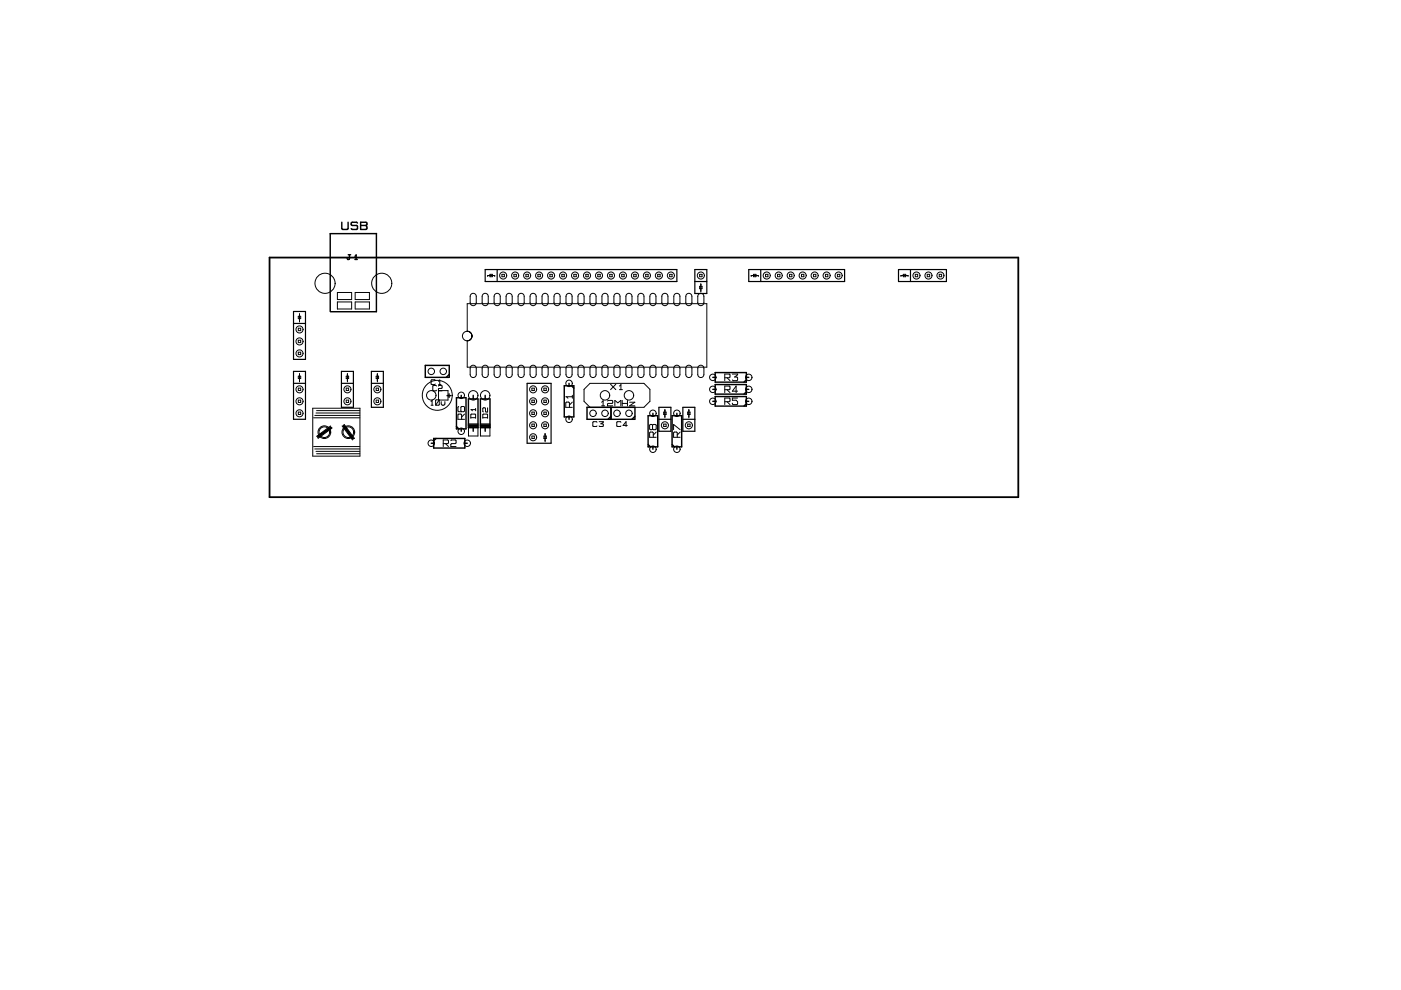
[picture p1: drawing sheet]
<svg xmlns="http://www.w3.org/2000/svg" width="297mm" height="210mm" viewBox="0 0 297 210" stroke-linecap="round" stroke-linejoin="round" font-family="sans-serif">
<path d="M57.2 54.6h158.7v50.8h-158.7z" fill="none" stroke="#000" stroke-width=".38"/>
<g fill="none" stroke="#000" stroke-width=".21">
<path d="M103.4 58.4h.1M103.4 58.4h1.5M103.9 58.2h.5v.5h-.5zM104.9 58.4h.1M106.4 58.2h.5v.5h-.5zM109 58.2h.5v.5h-.5zM111.5 58.2h.5v.5h-.5zM114 58.2h.6v.5h-.6zM116.6 58.2h.5v.5h-.5zM119.1 58.2h.5v.5h-.5zM121.7 58.2h.5v.5h-.5zM124.2 58.2h.5v.5h-.5z"/>
<path d="M126.7 58.2h.6v.5h-.6zM129.3 58.2h.5v.5h-.5zM131.8 58.2h.5v.5h-.5zM134.4 58.2h.5v.5h-.5zM136.9 58.2h.5v.5h-.5zM139.4 58.2h.6v.5h-.6zM142 58.2h.5v.5h-.5zM148.3 58.2h.5v.5h-.5zM159.3 58.4h.1M159.3 58.4h1.5M159.8 58.2h.5v.5h-.5zM160.8 58.4h.1"/>
<path d="M162.3 58.2h.5v.5h-.5zM164.8 58.2h.6v.5h-.6zM167.4 58.2h.5v.5h-.5zM169.9 58.2h.5v.5h-.5zM172.5 58.2h.5v.5h-.5zM175 58.2h.5v.5h-.5zM177.5 58.2h.6v.5h-.6zM191 58.4h.1M191 58.4h1.5M191.5 58.2h.5v.5h-.5zM192.5 58.4h.1M194.1 58.2h.5v.5h-.5z"/>
<path d="M196.6 58.2h.5v.5h-.5zM199.1 58.2h.5v.5h-.5zM63.2 67.1h.6v.5h-.6zM63.2 69.6h.6v.5h-.6zM63.2 72.1h.6v.5h-.6zM63.2 74.7h.6v.5h-.6zM63.2 79.8h.6v.5h-.6zM63.5 66.6h.1M63.5 68.1h.1M63.5 79.3h.1M63.5 66.6v1.5M63.5 79.3v1.5"/>
<path d="M71.5 62h3.1v1.5h-3.1zM71.5 64h3.1v1.5h-3.1zM73.4 79.8h.5v.5h-.5zM73.7 79.3h.1M73.7 79.3v1.5M75.3 64h3v1.5h-3zM75.3 62h3v1.5h-3zM79.8 79.8h.5v.5h-.5zM80 79.3h.1M80 79.3v1.5M99.1 64.4h50.8v13.5h-50.8v-5.6a1.02 1.02 0 0 0 .9-1.4 1.02 1.02 0 0 0-1.7-.4 1.02 1.02 0 0 0 .4 1.7 1.02 1.02 0 0 0 1.4-.8 1.02 1.02 0 0 0-1-1.2zM99.9 77.6a.65 .65 0 0 1 .7-.1 .65 .65 0 0 1 .4 .6v1.3a.65 .65 0 0 1-.7 .6 .65 .65 0 0 1-.6-.6v-1.3z"/>
<path d="M99.9 62.4a.65 .65 0 0 1 .7-.2 .65 .65 0 0 1 .4 .6v1.4a.65 .65 0 0 1-.7 .6 .65 .65 0 0 1-.6-.6v-1.4zM102.4 77.6a.65 .65 0 0 1 .7-.1 .65 .65 0 0 1 .4 .6v1.3a.65 .65 0 0 1-.6 .6 .65 .65 0 0 1-.7-.6v-1.3zM102.4 62.4a.65 .65 0 0 1 .7-.2 .65 .65 0 0 1 .4 .6v1.4a.65 .65 0 0 1-.6 .6 .65 .65 0 0 1-.7-.6v-1.4zM105 77.6a.65 .65 0 0 1 .7-.1 .65 .65 0 0 1 .4 .6v1.3a.65 .65 0 0 1-.7 .6 .65 .65 0 0 1-.6-.6v-1.3zM105 62.4a.65 .65 0 0 1 .7-.2 .65 .65 0 0 1 .4 .6v1.4a.65 .65 0 0 1-.7 .6 .65 .65 0 0 1-.6-.6v-1.4zM107.5 77.6a.65 .65 0 0 1 .7-.1 .65 .65 0 0 1 .4 .6v1.3a.65 .65 0 0 1-.6 .6 .65 .65 0 0 1-.7-.6v-1.3zM107.5 62.4a.65 .65 0 0 1 .7-.2 .65 .65 0 0 1 .4 .6v1.4a.65 .65 0 0 1-.6 .6 .65 .65 0 0 1-.7-.6v-1.4zM110 77.6a.65 .65 0 0 1 .7-.1 .65 .65 0 0 1 .4 .6v1.3a.65 .65 0 0 1-.6 .6 .65 .65 0 0 1-.7-.6v-1.3zM110 62.4a.65 .65 0 0 1 .7-.2 .65 .65 0 0 1 .4 .6v1.4a.65 .65 0 0 1-.6 .6 .65 .65 0 0 1-.7-.6v-1.4zM112.6 77.6a.65 .65 0 0 1 .7-.1 .65 .65 0 0 1 .4 .6v1.3a.65 .65 0 0 1-.7 .6 .65 .65 0 0 1-.6-.6v-1.3zM112.6 62.4a.65 .65 0 0 1 .7-.2 .65 .65 0 0 1 .4 .6v1.4a.65 .65 0 0 1-.7 .6 .65 .65 0 0 1-.6-.6v-1.4zM115.1 77.6a.65 .65 0 0 1 .7-.1 .65 .65 0 0 1 .4 .6v1.3a.65 .65 0 0 1-.6 .6 .65 .65 0 0 1-.7-.6v-1.3z"/>
<path d="M115.1 62.4a.65 .65 0 0 1 .7-.2 .65 .65 0 0 1 .4 .6v1.4a.65 .65 0 0 1-.6 .6 .65 .65 0 0 1-.7-.6v-1.4zM117.7 77.6a.65 .65 0 0 1 .7-.1 .65 .65 0 0 1 .4 .6v1.3a.65 .65 0 0 1-.7 .6 .65 .65 0 0 1-.6-.6v-1.3zM117.7 62.4a.65 .65 0 0 1 .7-.2 .65 .65 0 0 1 .4 .6v1.4a.65 .65 0 0 1-.7 .6 .65 .65 0 0 1-.6-.6v-1.4zM120.2 77.6a.65 .65 0 0 1 .7-.1 .65 .65 0 0 1 .4 .6v1.3a.65 .65 0 0 1-.6 .6 .65 .65 0 0 1-.7-.6v-1.3zM120.2 62.4a.65 .65 0 0 1 .7-.2 .65 .65 0 0 1 .4 .6v1.4a.65 .65 0 0 1-.6 .6 .65 .65 0 0 1-.7-.6v-1.4zM122.7 77.6a.65 .65 0 0 1 .7-.1 .65 .65 0 0 1 .4 .6v1.3a.65 .65 0 0 1-.6 .6 .65 .65 0 0 1-.7-.6v-1.3zM122.7 62.4a.65 .65 0 0 1 .7-.2 .65 .65 0 0 1 .4 .6v1.4a.65 .65 0 0 1-.6 .6 .65 .65 0 0 1-.7-.6v-1.4zM125.3 77.6a.65 .65 0 0 1 .7-.1 .65 .65 0 0 1 .4 .6v1.3a.65 .65 0 0 1-.7 .6 .65 .65 0 0 1-.6-.6v-1.3zM125.3 62.4a.65 .65 0 0 1 .7-.2 .65 .65 0 0 1 .4 .6v1.4a.65 .65 0 0 1-.7 .6 .65 .65 0 0 1-.6-.6v-1.4zM127.8 77.6a.65 .65 0 0 1 .7-.1 .65 .65 0 0 1 .4 .6v1.3a.65 .65 0 0 1-.6 .6 .65 .65 0 0 1-.7-.6v-1.3zM127.8 62.4a.65 .65 0 0 1 .7-.2 .65 .65 0 0 1 .4 .6v1.4a.65 .65 0 0 1-.6 .6 .65 .65 0 0 1-.7-.6v-1.4zM130.4 77.6a.65 .65 0 0 1 .7-.1 .65 .65 0 0 1 .4 .6v1.3a.65 .65 0 0 1-.7 .6 .65 .65 0 0 1-.6-.6v-1.3z"/>
<path d="M130.4 62.4a.65 .65 0 0 1 .7-.2 .65 .65 0 0 1 .4 .6v1.4a.65 .65 0 0 1-.7 .6 .65 .65 0 0 1-.6-.6v-1.4zM132.9 77.6a.65 .65 0 0 1 .7-.1 .65 .65 0 0 1 .4 .6v1.3a.65 .65 0 0 1-.6 .6 .65 .65 0 0 1-.7-.6v-1.3zM132.9 62.4a.65 .65 0 0 1 .7-.2 .65 .65 0 0 1 .4 .6v1.4a.65 .65 0 0 1-.6 .6 .65 .65 0 0 1-.7-.6v-1.4zM135.4 77.6a.65 .65 0 0 1 .7-.1 .65 .65 0 0 1 .4 .6v1.3a.65 .65 0 0 1-.6 .6 .65 .65 0 0 1-.7-.6v-1.3zM135.4 62.4a.65 .65 0 0 1 .7-.2 .65 .65 0 0 1 .4 .6v1.4a.65 .65 0 0 1-.6 .6 .65 .65 0 0 1-.7-.6v-1.4zM138 77.6a.65 .65 0 0 1 .7-.1 .65 .65 0 0 1 .4 .6v1.3a.65 .65 0 0 1-.7 .6 .65 .65 0 0 1-.6-.6v-1.3zM138 62.4a.65 .65 0 0 1 .7-.2 .65 .65 0 0 1 .4 .6v1.4a.65 .65 0 0 1-.7 .6 .65 .65 0 0 1-.6-.6v-1.4zM140.5 77.6a.65 .65 0 0 1 .7-.1 .65 .65 0 0 1 .4 .6v1.3a.65 .65 0 0 1-.6 .6 .65 .65 0 0 1-.7-.6v-1.3zM140.5 62.4a.65 .65 0 0 1 .7-.2 .65 .65 0 0 1 .4 .6v1.4a.65 .65 0 0 1-.6 .6 .65 .65 0 0 1-.7-.6v-1.4zM143.1 77.6a.65 .65 0 0 1 .7-.1 .65 .65 0 0 1 .4 .6v1.3a.65 .65 0 0 1-.7 .6 .65 .65 0 0 1-.6-.6v-1.3zM143.1 62.4a.65 .65 0 0 1 .7-.2 .65 .65 0 0 1 .4 .6v1.4a.65 .65 0 0 1-.7 .6 .65 .65 0 0 1-.6-.6v-1.4zM145.6 77.6a.65 .65 0 0 1 .7-.1 .65 .65 0 0 1 .4 .6v1.3a.65 .65 0 0 1-.6 .6 .65 .65 0 0 1-.7-.6v-1.3z"/>
<path d="M145.6 62.4a.65 .65 0 0 1 .7-.2 .65 .65 0 0 1 .4 .6v1.4a.65 .65 0 0 1-.6 .6 .65 .65 0 0 1-.7-.6v-1.4zM148.1 77.6a.65 .65 0 0 1 .7-.1 .65 .65 0 0 1 .4 .6v1.3a.65 .65 0 0 1-.6 .6 .65 .65 0 0 1-.7-.6v-1.3zM148.1 62.4a.65 .65 0 0 1 .7-.2 .65 .65 0 0 1 .4 .6v1.4a.65 .65 0 0 1-.6 .6 .65 .65 0 0 1-.7-.6v-1.4zM148.3 60.7h.5v.5h-.5zM148.6 61.7h.1M148.6 60.2h.1M148.6 60.2v1.5M155.3 79.3h1.1v.2l-.6 .4h.4l.2 .2v.5l-.2 .1h-.8l-.1-.1M63.2 87.4h.6v.5h-.6zM63.2 84.8h.6v.5h-.6zM63.2 82.3h.6v.5h-.6zM63.5 80.8h.1"/>
<path d="M66.3 86.6h10v10.1h-10zM66.5 94.7h9.8M66.5 88.6h9.8M66.7 88.1h9.6M66.7 95.2h9.6M67 87.6h9.3M67 95.7h9.3M67.1 87.1h9.2M67.1 96.2h9.2M70.1 90.3l-3 2.2M70.4 90.7l-3 2.3M72.5 90.3l2.2 3"/>
<path d="M73 90l2.2 3M73.4 84.8h.5v.5h-.5zM73.4 82.3h.5v.5h-.5zM73.7 80.8h.1M79.8 84.8h.5v.5h-.5zM79.8 82.3h.5v.5h-.5zM80 80.8h.1M91.4 85.9h.4M91.6 84.8v1.1M91.6 84.9l-.2 .3M92.3 80.6l-.1-.1-.8 .1v.8l.1 .1 .8-.1M92.5 84.8l.6 .1-.1 1-.6-.1z"/>
<path d="M92.5 81.9l-.1-.2-.6 .2v.8l.1 .2 .6-.2M93 81.9l.1-.2 .6 .2-.1 .5-.6 .1v2.3h2v-2h-2M93 82.9h.7M93 81.5h.5M93.1 84.8l-.7 1.1M93.2 80.5v1M93.2 80.6l-.2 .3M93.5 85.2v.5l.3 .2h.3l.2-.2v-.5M94 94.1h.9l.2-.2v-.5l-.2-.1h-.9v1.4M94.4 94.1l.7 .6M95.6 93.4l.1-.1h.8l.2 .1v.5l-.2 .2h-.8l-.1 .1v.5h1.1M97.2 86.2l-.1 .1v.8l.1 .2h1.1l.2-.2v-.8l-.2-.1h-.4l-.2 .1v.8l.2 .2"/>
<path d="M97.9 88.9v-.9l-.2-.2h-.5l-.1 .2v.9h1.4M98.5 87.8l-.6 .6M99.3 90.4h2v2h-2zM99.8 88.6h1M99.8 88.7l.1-.9h.8l.1 .9M99.8 86.8h1M99.9 86.8l.3 .3M100.8 86.6v.5M101.9 90.4h2v2h-2zM102.4 88.6h1M102.4 88.7l.1-.9h.8l.1 .9M103.4 86.5v.9l-.5-.2-.1-.7-.4 .1 .1 .8"/>
<path d="M112.8 92.5h.5v.5h-.5zM112.8 82.3h.5v.5h-.5zM112.8 84.8h.5v.5h-.5zM112.8 87.4h.5v.5h-.5zM112.8 89.9h.5v.5h-.5zM115.3 82.3h.5v.5h-.5zM115.3 84.8h.5v.5h-.5zM115.3 87.4h.5v.5h-.5zM115.3 89.9h.5v.5h-.5zM115.3 92.5h.5v.5h-.5zM115.6 93.5h.1M115.6 92h.1"/>
<path d="M115.6 92v1.5M120 84.1h1.3M120.1 84.1l.3 .3M120.7 86.4v-1l-.1-.1h-.5l-.1 .1v1h1.3M121.3 85.3l-.6 .6M121.3 83.8v.6M123.8 82.6l1.3-1.3h11.4l1.3 1.3v2.5l-1.3 1.3h-11.4l-1.3-1.3zM126.6 89.5l-.1-.1-.8 .1v.8l.1 .1 .8-.1M127 89.4h.9l-.5 .5h.4l.1 .4-.1 .1-.8-.1M127.6 86h.6M127.9 84.9v1.1M127.9 85l-.3 .3"/>
<path d="M128.8 85l.2-.1 .9 .1v.4l-.1 .1-1 .2v.3h1.1M129.5 81.5l1.1 1.1M130.4 86v-1.1l.6 .5 .6-.5v1.1M130.6 81.5l-1.1 1.1M131.3 82.6h.7M131.6 81.5v1.1M131.6 81.6l-.3 .3M131.7 89.5l-.2-.1-.7 .1v.8l.1 .1 .8-.1M131.9 85.5h1.1M131.9 84.9v1.1M133 90.2h-.9l.6-.8v1M133 84.9v1.1"/>
<path d="M133.5 85.3h1.1l-1.1 .7h1.1M138.4 90.2l-.2-.2-.5 .2v.7l.2 .2 .5-.2M138.4 90.2l.1-.2h.5l.1 .2v.7l-.1 .2h-.5l-.1-.2M138.4 90.2v.7M138.5 92.7v-.9l-.1-.2h-.5l-.2 .2v.9h1.4M139.1 91.6l-.6 .6M140.7 89.9h.5v.5h-.5zM140.7 87.4h.5v.5h-.5zM141 86.9h.1M141 88.4h.1M141 86.9v1.5M142.8 91.1v-1.1l1.4 1.1"/>
<path d="M143.6 92.7v-.9l-.2-.2h-.4l-.2 .2v.9h1.4M144.2 91.6l-.6 .6M145.8 89.9h.5v.5h-.5zM145.8 87.4h.5v.5h-.5zM146.1 86.9h.1M146.1 88.4h.1M146.1 86.9v1.5M153.7 82.6h.9l.2-.1v-.5l-.2-.1h-.9v1.3M153.7 80.1h.9l.2-.2v-.4l-.2-.2h-.9v1.4M153.7 85.2h.9l.2-.2v-.5l-.2-.1h-.9v1.4M154.1 85.2l.7 .6M154.1 82.6l.7 .6"/>
<path d="M154.1 80.1l.7 .6M156.4 84.4h-1.1v.5h.8l.3 .3v.4l-.2 .2h-.8l-.1-.3M156.4 82.9h-1.1l.8-1v1.3"/>
<circle cx="106.7" cy="58.4" r=".75"/>
<circle cx="109.2" cy="58.4" r=".75"/>
<circle cx="111.8" cy="58.4" r=".75"/>
<circle cx="114.3" cy="58.4" r=".75"/>
<circle cx="116.8" cy="58.4" r=".75"/>
<circle cx="119.4" cy="58.4" r=".75"/>
<circle cx="121.9" cy="58.4" r=".75"/>
<circle cx="124.5" cy="58.4" r=".75"/>
<circle cx="127" cy="58.4" r=".75"/>
<circle cx="129.5" cy="58.4" r=".75"/>
<circle cx="132.1" cy="58.4" r=".75"/>
<circle cx="134.6" cy="58.4" r=".75"/>
<circle cx="137.2" cy="58.4" r=".75"/>
<circle cx="139.7" cy="58.4" r=".75"/>
<circle cx="142.2" cy="58.4" r=".75"/>
<circle cx="148.6" cy="58.4" r=".75"/>
<circle cx="162.6" cy="58.4" r=".75"/>
<circle cx="165.1" cy="58.4" r=".75"/>
<circle cx="167.6" cy="58.4" r=".75"/>
<circle cx="170.2" cy="58.4" r=".75"/>
<circle cx="172.7" cy="58.4" r=".75"/>
<circle cx="175.3" cy="58.4" r=".75"/>
<circle cx="177.8" cy="58.4" r=".75"/>
<circle cx="194.3" cy="58.4" r=".75"/>
<circle cx="196.8" cy="58.4" r=".75"/>
<circle cx="199.4" cy="58.4" r=".75"/>
<circle cx="63.5" cy="74.9" r=".75"/>
<circle cx="63.5" cy="72.4" r=".75"/>
<circle cx="63.5" cy="69.8" r=".75"/>
<circle cx="68.9" cy="60.1" r="2.14"/>
<circle cx="80.9" cy="60.1" r="2.14"/>
<circle cx="91.4" cy="78.7" r=".69"/>
<circle cx="94" cy="78.7" r=".69"/>
<circle cx="63.5" cy="82.5" r=".75"/>
<circle cx="63.5" cy="87.6" r=".75"/>
<circle cx="63.5" cy="85.1" r=".75"/>
<circle cx="68.8" cy="91.6" r="1.35"/>
<circle cx="68.8" cy="91.6" r="1.13"/>
<circle cx="73.7" cy="82.5" r=".75"/>
<circle cx="73.7" cy="85.1" r=".75"/>
<circle cx="73.9" cy="91.6" r="1.35"/>
<circle cx="73.9" cy="91.6" r="1.13"/>
<circle cx="80" cy="85.1" r=".75"/>
<circle cx="80" cy="82.5" r=".75"/>
<circle cx="91.4" cy="83.8" r="1"/>
<circle cx="91.4" cy="94" r=".69"/>
<circle cx="92.7" cy="83.8" r="3.2"/>
<circle cx="97.8" cy="91.4" r=".69"/>
<circle cx="97.8" cy="83.8" r=".69"/>
<circle cx="99.1" cy="94" r=".69"/>
<circle cx="100.3" cy="83.8" r="1"/>
<circle cx="102.9" cy="83.8" r="1"/>
<circle cx="113" cy="90.2" r=".75"/>
<circle cx="113" cy="82.5" r=".75"/>
<circle cx="113" cy="87.6" r=".75"/>
<circle cx="113" cy="92.7" r=".75"/>
<circle cx="113" cy="85.1" r=".75"/>
<circle cx="115.6" cy="87.6" r=".75"/>
<circle cx="115.6" cy="82.5" r=".75"/>
<circle cx="115.6" cy="85.1" r=".75"/>
<circle cx="115.6" cy="90.2" r=".75"/>
<circle cx="120.7" cy="88.9" r=".69"/>
<circle cx="120.7" cy="81.3" r=".69"/>
<circle cx="125.7" cy="87.6" r=".69"/>
<circle cx="128.3" cy="83.8" r="1"/>
<circle cx="128.3" cy="87.6" r=".69"/>
<circle cx="130.8" cy="87.6" r=".69"/>
<circle cx="133.3" cy="83.8" r="1"/>
<circle cx="133.4" cy="87.6" r=".69"/>
<circle cx="138.4" cy="95.2" r=".69"/>
<circle cx="138.4" cy="87.6" r=".69"/>
<circle cx="141" cy="90.2" r=".75"/>
<circle cx="143.5" cy="95.2" r=".69"/>
<circle cx="143.5" cy="87.6" r=".69"/>
<circle cx="146" cy="90.2" r=".75"/>
<circle cx="151.1" cy="82.5" r=".69"/>
<circle cx="151.1" cy="80" r=".69"/>
<circle cx="151.1" cy="85.1" r=".69"/>
<circle cx="158.8" cy="85.1" r=".69"/>
<circle cx="158.8" cy="82.5" r=".69"/>
<circle cx="158.8" cy="80" r=".69"/>
</g>
<g fill="none" stroke="#000" stroke-width=".25">
<path d="M102.9 57.2h40.6v2.5h-40.6zM105.4 57.2v2.5M147.3 57.2h2.6v5h-2.6zM147.3 59.7h2.6M158.8 57.2h20.3v2.5h-20.3zM161.3 57.2v2.5M190.5 57.2h10.2v2.5h-10.2zM193 57.2v2.5M62.2 78.7h2.6v10.2h-2.6zM62.2 66h2.6v10.2h-2.6zM62.2 68.6h2.6M72.4 78.7h2.5v7.7h-2.5z"/>
<path d="M78.7 78.7h2.6v7.7h-2.6zM62.2 81.3h2.6M67.3 92.6l.2 .2M70.1 90.5l.2 .2M72.4 81.3h2.5M72.9 90.1l-.2 .2M75 93l-.2 .1M78.7 81.3h2.6M111.8 81.3h5v12.7h-5zM139.7 86.4h2.5v5h-2.5zM139.7 88.9h2.5M144.8 86.4h2.5v5h-2.5z"/>
<path d="M144.8 88.9h2.5"/>
</g>
<g fill="none" stroke="#000" stroke-width=".3">
<path d="M72.5 47.1v1.4l.2 .1h.9l.2-.1v-1.4M73.8 54h.5M74.1 54v.9l-.4 .1-.1-.2M75.3 55h.5M75.5 54v1M75.5 54.1l-.2 .2M75.8 47.3l-.2-.2h-.9l-.2 .2v.3l.2 .2h.9l.2 .2v.5l-.2 .1h-.9l-.2-.1M76.5 47.1h1.1l.2 .2v.3l-.2 .2 .2 .7-.2 .1h-1.1zM76.5 47.8h1.1M70 66.1v-16.6h9.8v16.6h-9.7M95.3 79.4l-.7 .6M151.6 79h6.6v2h-6.6z"/>
<path d="M91.4 94h.5M91.9 93h6.7v2h-6.7zM92.5 93l-.6 .5M94.8 83.9h.8M95.2 80h-5v-2.5h5.1v2.5M95.2 83.5v.8M96.8 84.3h2v6.6h-2zM96.8 90.4l.5 .5M97.8 83.8v.5M97.8 90.9v.5M98.6 94h.5M99.3 84.6h2v6.1h-2z"/>
<path d="M99.3 90.2h2M99.3 89.9h2M100.3 83.8v.8M100.3 90.7v.7M101.9 84.6h2v6.1h-2zM101.9 90.2h2M101.9 89.9h2M102.9 83.8v.8M102.9 90.7v.7M119.6 81.8h2.1v6.6h-2.1zM120.7 81.3v.5M120.7 88.4v.5"/>
<path d="M121.2 81.8l.5 .5M129.5 86.4v2.5M129.5 88.3l-.6 .6M134.6 88.9h-10.1v-2.5h10.1v2.5M134.6 88.3l-.6 .6M137.4 88.1h2v6.6h-2zM137.4 94.2l.5 .5M138.4 87.6v.5M138.4 94.7v.6M142.5 88.1h2v6.6h-2zM142.5 94.2l.5 .5M143.5 87.6v.5"/>
<path d="M143.5 94.7v.6M151.1 80h.5M151.1 85.1h.5M151.1 82.6h.5M151.6 81.5h6.6v2.1h-6.6zM151.6 84.1h6.6v2h-6.6zM158.2 80h.6M158.2 85.1h.6M158.2 85.6l-.5 .5M158.2 82.6h.6M158.2 83.1l-.5 .5M158.2 80.5l-.5 .5"/>
</g>
<path d="M70 90.7l-2.5 1.8M73 90.4l1.7 2.5" fill="none" stroke="#000" stroke-width=".51"/>
</svg>
